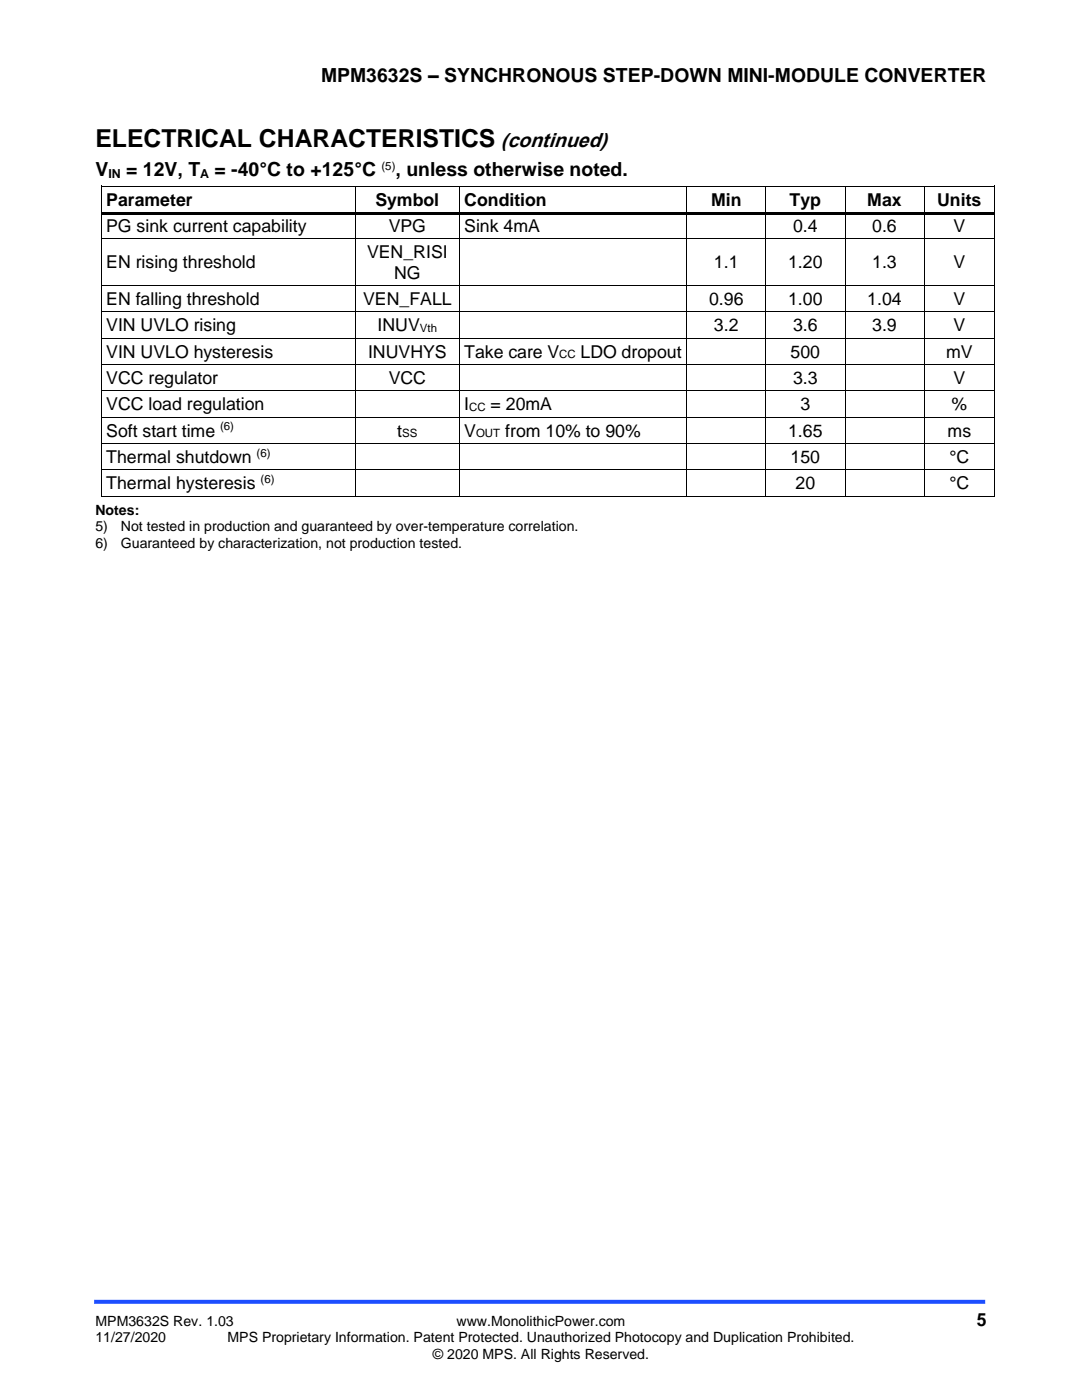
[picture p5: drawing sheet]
<svg xmlns="http://www.w3.org/2000/svg" width="216mm" height="279mm" viewBox="0 0 216 279" stroke-linecap="round" stroke-linejoin="round" font-family="sans-serif">
<defs><g id="words">
<text font-size="4.9" x="19" y="29.4">ELECTRICAL CHARACTERISTICS</text>
<text font-size="4.1" x="100" y="29.4">(continued)</text>
<g font-size="3.9">
<text x="64.1" y="16.3">MPM3632S – SYNCHRONOUS STEP-DOWN MINI-MODULE CONVERTER</text>
<text x="19" y="35.2">V</text>
<text x="25.2" y="35.2">= 12V, T</text>
<text x="42.8" y="35.2">= -40°C to +125°C</text>
<text x="78.9" y="35.2">, unless otherwise noted.</text>
</g>
<g font-size="3.5">
<text x="21.2" y="41">Parameter</text>
<text x="74.9" y="41">Symbol</text>
<text x="92.6" y="41">Condition</text>
<text x="141.9" y="41">Min</text>
<text x="157.6" y="41">Typ</text>
<text x="173.1" y="41">Max</text>
<text x="187" y="41">Units</text>
<text x="21.2" y="46.3">PG sink current capability</text>
<text x="77.6" y="46.3">VPG</text>
<text x="92.6" y="46.3">Sink 4mA</text>
<text x="158.2" y="46.3">0.4</text>
<text x="174" y="46.3">0.6</text>
<text x="190.2" y="46.3">V</text>
<text x="21.2" y="53.6">EN rising threshold</text>
<text x="73.2" y="51.5">VEN_RISI</text>
<text x="142.5" y="53.6">1.1</text>
<text x="157.3" y="53.6">1.20</text>
<text x="174" y="53.6">1.3</text>
<text x="190.2" y="53.6">V</text>
<text x="78.6" y="55.6">NG</text>
<text x="21.2" y="60.9">EN falling threshold</text>
<text x="72.5" y="60.9">VEN_FALL</text>
<text x="141.5" y="60.9">0.96</text>
<text x="157.3" y="60.9">1.00</text>
<text x="173.1" y="60.9">1.04</text>
<text x="190.2" y="60.9">V</text>
<text x="21.2" y="66.1">VIN UVLO rising</text>
<text x="21.2" y="71.4">VIN UVLO hysteresis</text>
<text x="73.4" y="71.4">INUVHYS</text>
<text x="75.3" y="66.1">INUV</text>
<text x="92.6" y="71.4">Take care V</text>
<text x="115.8" y="71.4">LDO dropout</text>
<text x="142.5" y="66.1">3.2</text>
<text x="157.7" y="71.4">500</text>
<text x="158.2" y="66.1">3.6</text>
<text x="174" y="66.1">3.9</text>
<text x="188.8" y="71.4">mV</text>
<text x="190.2" y="66.1">V</text>
<text x="21.2" y="76.6">VCC regulator</text>
<text x="77.6" y="76.6">VCC</text>
<text x="158.2" y="76.6">3.3</text>
<text x="190.2" y="76.6">V</text>
<text x="21.2" y="81.9">VCC load regulation</text>
<text x="92.6" y="81.9">I</text>
<text x="97.9" y="81.9">= 20mA</text>
<text x="159.7" y="81.9">3</text>
<text x="189.9" y="81.9">%</text>
<text x="21.2" y="87.1">Soft start time</text>
<text x="79.3" y="87.1">t</text>
<text x="92.6" y="87.1">V</text>
<text x="100.8" y="87.1">from 10% to 90%</text>
<text x="157.3" y="87.1">1.65</text>
<text x="189.1" y="87.1">ms</text>
<text x="21.2" y="92.4">Thermal shutdown</text>
<text x="157.7" y="92.4">150</text>
<text x="189.4" y="92.4">°C</text>
<text x="21.2" y="97.6">Thermal hysteresis</text>
<text x="158.7" y="97.6">20</text>
<text x="189.4" y="97.6">°C</text>
<text x="194.9" y="264.5">5</text>
</g>
<g font-size="2.8">
<text x="19" y="102.8">Notes:</text>
<text x="19" y="106">5)</text>
<text x="24.1" y="106">Not tested in production and guaranteed by over-temperature correlation.</text>
<text x="19" y="109.3">6)</text>
<text x="24.1" y="109.3">Guaranteed by characterization, not production tested.</text>
<text x="19" y="264.5">MPM3632S Rev. 1.03</text>
<text x="19" y="267.9">11/27/2020</text>
<text x="45.4" y="267.9">MPS Proprietary Information. Patent Protected. Unauthorized Photocopy and Duplication Prohibited.</text>
<text x="91.1" y="264.5">www.MonolithicPower.com</text>
<text x="86.4" y="271.2">© 2020 MPS. All Rights Reserved.</text>
</g>
<g font-size="2.5">
<text x="21.6" y="35.5">IN</text>
<text x="40" y="35.5">A</text>
</g>
<g font-size="2.3">
<text x="76.1" y="34">(5)</text>
<text x="83.8" y="66.3">Vth</text>
<text x="111.6" y="71.5">CC</text>
<text x="93.6" y="82">CC</text>
<text x="43.9" y="85.9">(6)</text>
<text x="80.2" y="87.3">SS</text>
<text x="95" y="87.3">OUT</text>
<text x="51.2" y="91.2">(6)</text>
<text x="52" y="96.4">(6)</text>
</g>
</g></defs>
<path d="M18.8 259.8h177.8" fill="none" stroke="#1c4eff" stroke-width=".79" stroke-linecap="butt"/>
<g fill="#000">
<path d="M20.1 37.1h.2v.7h-.2z" fill-rule="evenodd"/>
<path d="M20.1 37.1h.2v.1h-.2z" fill-rule="evenodd"/>
<path d="M70.9 37.2h.2v.6h-.2z" fill-rule="evenodd"/>
<path d="M70.9 37.1h.2v.1h-.2z" fill-rule="evenodd"/>
<path d="M91.5 37.2h.2v.6h-.2z" fill-rule="evenodd"/>
<path d="M91.5 37.1h.2v.1h-.2z" fill-rule="evenodd"/>
<path d="M136.9 37.2h.2v.6h-.2z" fill-rule="evenodd"/>
<path d="M136.9 37.1h.2v.1h-.2z" fill-rule="evenodd"/>
<path d="M152.7 37.2h.2v.6h-.2z" fill-rule="evenodd"/>
<path d="M152.7 37.1h.2v.1h-.2z" fill-rule="evenodd"/>
<path d="M168.5 37.2h.2v.6h-.2z" fill-rule="evenodd"/>
<path d="M168.5 37.1h.2v.1h-.2z" fill-rule="evenodd"/>
<path d="M184.3 37.2h.2v.6h-.2z" fill-rule="evenodd"/>
<path d="M184.3 37.1h.2v.1h-.2z" fill-rule="evenodd"/>
<path d="M198.4 37.1h.2v.7h-.2z" fill-rule="evenodd"/>
<path d="M198.4 37.1h.2v.1h-.2z" fill-rule="evenodd"/>
<path d="M20.1 42.3h.2v.7h-.2z" fill-rule="evenodd"/>
<path d="M20.1 47.6h.2v.7h-.2z" fill-rule="evenodd"/>
<path d="M20.1 56.9h.2v.7h-.2z" fill-rule="evenodd"/>
<path d="M20.3 42.3h50.6v.5h-50.6z" fill-rule="evenodd"/>
<path d="M70.9 42.8h.2v.2h-.2z" fill-rule="evenodd"/>
<path d="M70.9 42.3h.5v.5h-.5z" fill-rule="evenodd"/>
<path d="M70.9 47.6h.2v.7h-.2z" fill-rule="evenodd"/>
<path d="M70.9 56.9h.2v.7h-.2z" fill-rule="evenodd"/>
<path d="M71.4 42.3h20.1v.5h-20.1z" fill-rule="evenodd"/>
<path d="M91.5 42.8h.2v.2h-.2z" fill-rule="evenodd"/>
<path d="M91.5 42.3h.6v.5h-.6z" fill-rule="evenodd"/>
<path d="M91.5 47.6h.2v.7h-.2z" fill-rule="evenodd"/>
<path d="M91.5 56.9h.2v.7h-.2z" fill-rule="evenodd"/>
<path d="M92.1 42.3h44.8v.5h-44.8z" fill-rule="evenodd"/>
<path d="M136.9 42.8h.2v.2h-.2z" fill-rule="evenodd"/>
<path d="M136.9 42.3h.6v.5h-.6z" fill-rule="evenodd"/>
<path d="M136.9 47.6h.2v.7h-.2z" fill-rule="evenodd"/>
<path d="M136.9 56.9h.2v.7h-.2z" fill-rule="evenodd"/>
<path d="M137.5 42.3h15.2v.5h-15.2z" fill-rule="evenodd"/>
<path d="M152.7 42.8h.2v.2h-.2z" fill-rule="evenodd"/>
<path d="M152.7 42.3h.6v.5h-.6z" fill-rule="evenodd"/>
<path d="M152.7 47.6h.2v.7h-.2z" fill-rule="evenodd"/>
<path d="M152.7 56.9h.2v.7h-.2z" fill-rule="evenodd"/>
<path d="M153.3 42.3h15.2v.5h-15.2z" fill-rule="evenodd"/>
<path d="M168.5 42.8h.2v.2h-.2z" fill-rule="evenodd"/>
<path d="M168.5 42.3h.6v.5h-.6z" fill-rule="evenodd"/>
<path d="M168.5 47.6h.2v.7h-.2z" fill-rule="evenodd"/>
<path d="M168.5 56.9h.2v.7h-.2z" fill-rule="evenodd"/>
<path d="M169.1 42.3h15.2v.5h-15.2z" fill-rule="evenodd"/>
<path d="M184.3 42.8h.2v.2h-.2z" fill-rule="evenodd"/>
<path d="M184.3 42.3h.5v.5h-.5z" fill-rule="evenodd"/>
<path d="M184.3 47.6h.2v.7h-.2z" fill-rule="evenodd"/>
<path d="M184.3 56.9h.2v.7h-.2z" fill-rule="evenodd"/>
<path d="M184.8 42.3h13.6v.5h-13.6z" fill-rule="evenodd"/>
<path d="M198.4 42.3h.2v.7h-.2z" fill-rule="evenodd"/>
<path d="M198.4 47.6h.2v.7h-.2z" fill-rule="evenodd"/>
<path d="M198.4 56.9h.2v.7h-.2z" fill-rule="evenodd"/>
<path d="M20.1 62.2h.2v.7h-.2z" fill-rule="evenodd"/>
<path d="M20.1 67.4h.2v.7h-.2z" fill-rule="evenodd"/>
<path d="M20.1 72.7h.2v.6h-.2z" fill-rule="evenodd"/>
<path d="M20.1 77.9h.2v.7h-.2z" fill-rule="evenodd"/>
<path d="M70.9 62.2h.2v.7h-.2z" fill-rule="evenodd"/>
<path d="M70.9 67.4h.2v.7h-.2z" fill-rule="evenodd"/>
<path d="M70.9 72.7h.2v.6h-.2z" fill-rule="evenodd"/>
<path d="M70.9 77.9h.2v.7h-.2z" fill-rule="evenodd"/>
<path d="M91.5 62.2h.2v.7h-.2z" fill-rule="evenodd"/>
<path d="M91.5 67.4h.2v.7h-.2z" fill-rule="evenodd"/>
<path d="M91.5 72.7h.2v.6h-.2z" fill-rule="evenodd"/>
<path d="M91.5 77.9h.2v.7h-.2z" fill-rule="evenodd"/>
<path d="M136.9 62.2h.2v.7h-.2z" fill-rule="evenodd"/>
<path d="M136.9 67.4h.2v.7h-.2z" fill-rule="evenodd"/>
<path d="M136.9 72.7h.2v.6h-.2z" fill-rule="evenodd"/>
<path d="M136.9 77.9h.2v.7h-.2z" fill-rule="evenodd"/>
<path d="M152.7 62.2h.2v.7h-.2z" fill-rule="evenodd"/>
<path d="M152.7 67.4h.2v.7h-.2z" fill-rule="evenodd"/>
<path d="M152.7 72.7h.2v.6h-.2z" fill-rule="evenodd"/>
<path d="M152.7 77.9h.2v.7h-.2z" fill-rule="evenodd"/>
<path d="M168.5 62.2h.2v.7h-.2z" fill-rule="evenodd"/>
<path d="M168.5 67.4h.2v.7h-.2z" fill-rule="evenodd"/>
<path d="M168.5 72.7h.2v.6h-.2z" fill-rule="evenodd"/>
<path d="M168.5 77.9h.2v.7h-.2z" fill-rule="evenodd"/>
<path d="M184.3 62.2h.2v.7h-.2z" fill-rule="evenodd"/>
<path d="M184.3 67.4h.2v.7h-.2z" fill-rule="evenodd"/>
<path d="M184.3 72.7h.2v.6h-.2z" fill-rule="evenodd"/>
<path d="M184.3 77.9h.2v.7h-.2z" fill-rule="evenodd"/>
<path d="M198.4 62.2h.2v.7h-.2z" fill-rule="evenodd"/>
<path d="M198.4 67.4h.2v.7h-.2z" fill-rule="evenodd"/>
<path d="M198.4 72.7h.2v.6h-.2z" fill-rule="evenodd"/>
<path d="M198.4 77.9h.2v.7h-.2z" fill-rule="evenodd"/>
<path d="M20.1 83.2h.2v.7h-.2z" fill-rule="evenodd"/>
<path d="M20.1 88.4h.2v.7h-.2z" fill-rule="evenodd"/>
<path d="M20.1 93.7h.2v.7h-.2z" fill-rule="evenodd"/>
<path d="M20.1 98.9h.2v.2h-.2z" fill-rule="evenodd"/>
<path d="M20.1 98.9h.2v.2h-.2z" fill-rule="evenodd"/>
<path d="M70.9 83.2h.2v.7h-.2z" fill-rule="evenodd"/>
<path d="M70.9 88.4h.2v.7h-.2z" fill-rule="evenodd"/>
<path d="M70.9 93.7h.2v.7h-.2z" fill-rule="evenodd"/>
<path d="M70.9 98.9h.2v.2h-.2z" fill-rule="evenodd"/>
<path d="M91.5 83.2h.2v.7h-.2z" fill-rule="evenodd"/>
<path d="M91.5 88.4h.2v.7h-.2z" fill-rule="evenodd"/>
<path d="M91.5 93.7h.2v.7h-.2z" fill-rule="evenodd"/>
<path d="M91.5 98.9h.2v.2h-.2z" fill-rule="evenodd"/>
<path d="M136.9 83.2h.2v.7h-.2z" fill-rule="evenodd"/>
<path d="M136.9 88.4h.2v.7h-.2z" fill-rule="evenodd"/>
<path d="M136.9 93.7h.2v.7h-.2z" fill-rule="evenodd"/>
<path d="M136.9 98.9h.2v.2h-.2z" fill-rule="evenodd"/>
<path d="M152.7 83.2h.2v.7h-.2z" fill-rule="evenodd"/>
<path d="M152.7 88.4h.2v.7h-.2z" fill-rule="evenodd"/>
<path d="M152.7 93.7h.2v.7h-.2z" fill-rule="evenodd"/>
<path d="M152.7 98.9h.2v.2h-.2z" fill-rule="evenodd"/>
<path d="M168.5 83.2h.2v.7h-.2z" fill-rule="evenodd"/>
<path d="M168.5 88.4h.2v.7h-.2z" fill-rule="evenodd"/>
<path d="M168.5 93.7h.2v.7h-.2z" fill-rule="evenodd"/>
<path d="M168.5 98.9h.2v.2h-.2z" fill-rule="evenodd"/>
<path d="M184.3 83.2h.2v.7h-.2z" fill-rule="evenodd"/>
<path d="M184.3 88.4h.2v.7h-.2z" fill-rule="evenodd"/>
<path d="M184.3 93.7h.2v.7h-.2z" fill-rule="evenodd"/>
<path d="M184.3 98.9h.2v.2h-.2z" fill-rule="evenodd"/>
<path d="M198.4 83.2h.2v.7h-.2z" fill-rule="evenodd"/>
<path d="M198.4 88.4h.2v.7h-.2z" fill-rule="evenodd"/>
<path d="M198.4 93.7h.2v.7h-.2z" fill-rule="evenodd"/>
<path d="M198.4 98.9h.2v.2h-.2z" fill-rule="evenodd"/>
<path d="M198.4 98.9h.2v.2h-.2z" fill-rule="evenodd"/>
</g>
<g fill="none" stroke="#000" stroke-width=".2">
<path d="M20.2 37.8v4.5M20.3 37.1h50.6M71 37.8v4.5M71.1 37.1h20.4M91.6 37.8v4.5M91.7 37.1h45.2M137 37.8v4.5M137.1 37.1h15.6M152.8 37.8v4.5M152.9 37.1h15.6M168.6 37.8v4.5M168.7 37.1h15.6"/>
<path d="M184.4 37.8v4.5M184.5 37.1h13.9M198.5 37.8v4.5M20.2 43v4.6M20.2 48.3v8.6M20.2 57.6v4.6M20.3 47.6h50.6M20.3 57h50.6M71 43v4.6M71 48.3v8.6M71 57.6v4.6M71.1 47.6h20.4"/>
<path d="M71.1 57h20.4M91.6 43v4.6M91.6 48.3v8.6M91.6 57.6v4.6M91.7 47.6h45.2M91.7 57h45.2M137 43v4.6M137 48.3v8.6M137 57.6v4.6M137.1 47.6h15.6M137.1 57h15.6M152.8 43v4.6"/>
<path d="M152.8 48.3v8.6M152.8 57.6v4.6M152.9 47.6h15.6M152.9 57h15.6M168.6 43v4.6M168.6 48.3v8.6M168.6 57.6v4.6M168.7 47.6h15.6M168.7 57h15.6M184.4 43v4.6M184.4 48.3v8.6M184.4 57.6v4.6"/>
<path d="M184.5 47.6h13.9M184.5 57h13.9M198.5 43v4.6M198.5 48.3v8.6M198.5 57.6v4.6M20.2 62.9v4.5M20.2 68.1v4.6M20.2 73.3v4.6M20.2 78.6v4.6M20.3 62.2h50.6M20.3 67.5h50.6M20.3 72.7h50.6"/>
<path d="M20.3 78h50.6M71 62.9v4.5M71 68.1v4.6M71 73.3v4.6M71 78.6v4.6M71.1 62.2h20.4M71.1 67.5h20.4M71.1 72.7h20.4M71.1 78h20.4M91.6 62.9v4.5M91.6 68.1v4.6M91.6 73.3v4.6"/>
<path d="M91.6 78.6v4.6M91.7 62.2h45.2M91.7 67.5h45.2M91.7 72.7h45.2M91.7 78h45.2M137 62.9v4.5M137 68.1v4.6M137 73.3v4.6M137 78.6v4.6M137.1 62.2h15.6M137.1 67.5h15.6M137.1 72.7h15.6"/>
<path d="M137.1 78h15.6M152.8 62.9v4.5M152.8 68.1v4.6M152.8 73.3v4.6M152.8 78.6v4.6M152.9 62.2h15.6M152.9 67.5h15.6M152.9 72.7h15.6M152.9 78h15.6M168.6 62.9v4.5M168.6 68.1v4.6M168.6 73.3v4.6"/>
<path d="M168.6 78.6v4.6M168.7 62.2h15.6M168.7 67.5h15.6M168.7 72.7h15.6M168.7 78h15.6M184.4 62.9v4.5M184.4 68.1v4.6M184.4 73.3v4.6M184.4 78.6v4.6M184.5 62.2h13.9M184.5 67.5h13.9M184.5 72.7h13.9"/>
<path d="M184.5 78h13.9M198.5 62.9v4.5M198.5 68.1v4.6M198.5 73.3v4.6M198.5 78.6v4.6M20.2 83.9v4.5M20.2 89.1v4.6M20.2 94.4v4.5M20.3 83.3h50.6M20.3 88.5h50.6M20.3 93.8h50.6M20.3 99h50.6"/>
<path d="M71 83.9v4.5M71 89.1v4.6M71 94.4v4.5M71.1 83.3h20.4M71.1 88.5h20.4M71.1 93.8h20.4M71.1 99h20.4M91.6 83.9v4.5M91.6 89.1v4.6M91.6 94.4v4.5M91.7 83.3h45.2M91.7 88.5h45.2"/>
<path d="M91.7 93.8h45.2M91.7 99h45.2M137 83.9v4.5M137 89.1v4.6M137 94.4v4.5M137.1 83.3h15.6M137.1 88.5h15.6M137.1 93.8h15.6M137.1 99h15.6M152.8 83.9v4.5M152.8 89.1v4.6M152.8 94.4v4.5"/>
<path d="M152.9 83.3h15.6M152.9 88.5h15.6M152.9 93.8h15.6M152.9 99h15.6M168.6 83.9v4.5M168.6 89.1v4.6M168.6 94.4v4.5M168.7 83.3h15.6M168.7 88.5h15.6M168.7 93.8h15.6M168.7 99h15.6M184.4 83.9v4.5"/>
<path d="M184.4 89.1v4.6M184.4 94.4v4.5M184.5 83.3h13.9M184.5 88.5h13.9M184.5 93.8h13.9M184.5 99h13.9M198.5 83.9v4.5M198.5 89.1v4.6M198.5 94.4v4.5"/>
</g>
<use href="#words"/>
</svg>
